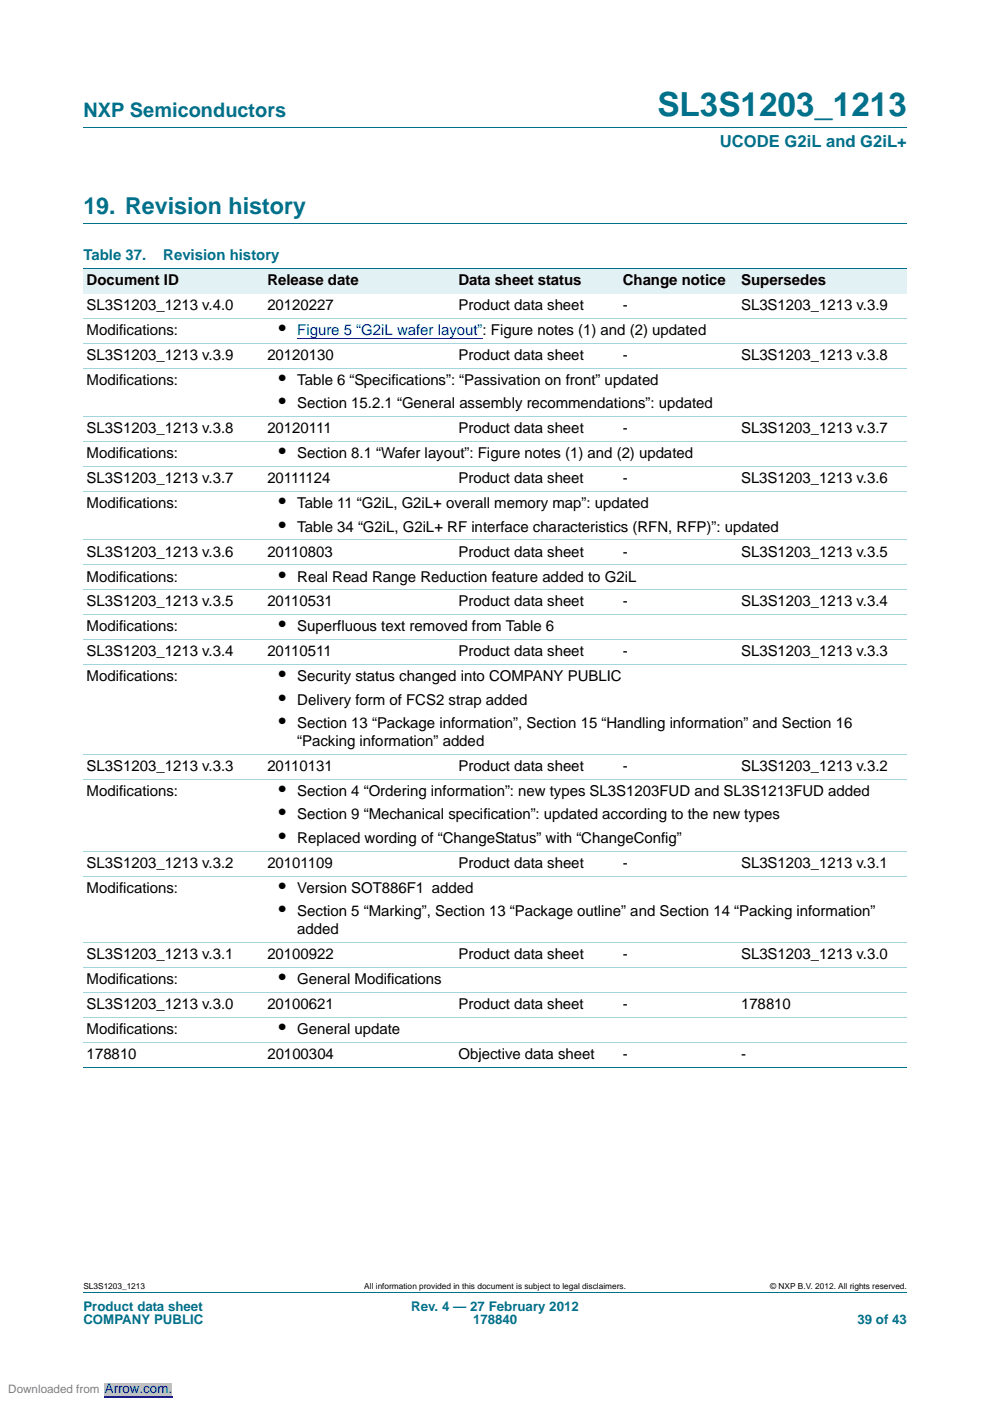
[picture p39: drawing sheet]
<svg xmlns="http://www.w3.org/2000/svg" width="210mm" height="297mm" viewBox="0 0 210 297" stroke-linecap="round" stroke-linejoin="round" font-family="sans-serif">
<defs><g id="words">
<text font-size="7" fill="#00718a" x="139.4" y="24.6">SL3S1203_1213</text>
<text font-size="4.9" fill="#00718a" x="17.7" y="45.4">19. Revision history</text>
<text font-size="4.2" fill="#00718a" x="17.7" y="24.9">NXP Semiconductors</text>
<g font-size="4.2">
<text x="59.1" y="71.1">•</text>
<text x="59.1" y="81.7">•</text>
<text x="59.1" y="86.6">•</text>
<text x="59.1" y="97.2">•</text>
<text x="59.1" y="107.8">•</text>
<text x="59.1" y="112.7">•</text>
<text x="59.1" y="123.3">•</text>
<text x="59.1" y="133.9">•</text>
<text x="59.1" y="144.5">•</text>
<text x="59.1" y="149.4">•</text>
<text x="59.1" y="154.3">•</text>
<text x="59.1" y="168.8">•</text>
<text x="59.1" y="173.7">•</text>
<text x="59.1" y="178.7">•</text>
<text x="59.1" y="189.3">•</text>
<text x="59.1" y="194.2">•</text>
<text x="59.1" y="208.7">•</text>
<text x="59.1" y="219.2">•</text>
</g>
<text font-size="3.5" fill="#00718a" x="152.6" y="31.1">UCODE G2iL and G2iL+</text>
<g font-size="3.2" fill="#00718a">
<text x="17.7" y="55.2">Table 37.</text>
<text x="34.6" y="55.2">Revision history</text>
</g>
<g font-size="3.2">
<text x="18.4" y="65.8">SL3S1203_1213 v.4.0</text>
<text x="18.4" y="60.5">Document ID</text>
<text x="56.7" y="65.8">20120227</text>
<text x="56.7" y="60.5">Release date</text>
<text x="97.2" y="60.5">Data sheet status</text>
<text x="97.2" y="65.8">Product data sheet</text>
<text x="132" y="65.8">-</text>
<text x="132" y="60.5">Change notice</text>
<text x="157.1" y="65.8">SL3S1203_1213 v.3.9</text>
<text x="157.1" y="60.5">Supersedes</text>
<text x="18.4" y="71.1">Modifications:</text>
<text x="18.4" y="76.4">SL3S1203_1213 v.3.9</text>
<text x="56.7" y="76.4">20120130</text>
<text x="97.2" y="76.4">Product data sheet</text>
<text x="132" y="76.4">-</text>
<text x="157.1" y="76.4">SL3S1203_1213 v.3.8</text>
<text x="18.4" y="81.7">Modifications:</text>
<text x="63" y="81.7">Table 6 “Specifications”: “Passivation on front” updated</text>
<text x="63" y="86.6">Section 15.2.1 “General assembly recommendations”: updated</text>
<text x="18.4" y="91.9">SL3S1203_1213 v.3.8</text>
<text x="56.7" y="91.9">20120111</text>
<text x="97.2" y="91.9">Product data sheet</text>
<text x="132" y="91.9">-</text>
<text x="157.1" y="91.9">SL3S1203_1213 v.3.7</text>
<text x="18.4" y="97.2">Modifications:</text>
<text x="63" y="97.2">Section 8.1 “Wafer layout”: Figure notes (1) and (2) updated</text>
<text x="18.4" y="102.5">SL3S1203_1213 v.3.7</text>
<text x="18.4" y="107.8">Modifications:</text>
<text x="56.7" y="102.5">20111124</text>
<text x="63" y="107.8">Table 11 “G2iL, G2iL+ overall memory map”: updated</text>
<text x="97.2" y="102.5">Product data sheet</text>
<text x="132" y="102.5">-</text>
<text x="157.1" y="102.5">SL3S1203_1213 v.3.6</text>
<text x="63" y="112.7">Table 34 “G2iL, G2iL+ RF interface characteristics (RFN, RFP)”: updated</text>
<text x="18.4" y="118">SL3S1203_1213 v.3.6</text>
<text x="56.7" y="118">20110803</text>
<text x="97.2" y="118">Product data sheet</text>
<text x="132" y="118">-</text>
<text x="157.1" y="118">SL3S1203_1213 v.3.5</text>
<text x="18.4" y="123.3">Modifications:</text>
<text x="63" y="123.3">Real Read Range Reduction feature added to G2iL</text>
<text x="18.4" y="128.6">SL3S1203_1213 v.3.5</text>
<text x="56.7" y="128.6">20110531</text>
<text x="97.2" y="128.6">Product data sheet</text>
<text x="132" y="128.6">-</text>
<text x="157.1" y="128.6">SL3S1203_1213 v.3.4</text>
<text x="18.4" y="133.9">Modifications:</text>
<text x="63" y="133.9">Superfluous text removed from Table 6</text>
<text x="18.4" y="139.2">SL3S1203_1213 v.3.4</text>
<text x="56.7" y="139.2">20110511</text>
<text x="97.2" y="139.2">Product data sheet</text>
<text x="132" y="139.2">-</text>
<text x="157.1" y="139.2">SL3S1203_1213 v.3.3</text>
<text x="18.4" y="144.5">Modifications:</text>
<text x="63" y="144.5">Security status changed into COMPANY PUBLIC</text>
<text x="63" y="149.4">Delivery form of FCS2 strap added</text>
<text x="63" y="154.3">Section 13 “Package information”, Section 15 “Handling information” and Section 16</text>
<text x="63" y="158.2">“Packing information” added</text>
<text x="18.4" y="163.5">SL3S1203_1213 v.3.3</text>
<text x="56.7" y="163.5">20110131</text>
<text x="97.2" y="163.5">Product data sheet</text>
<text x="132" y="163.5">-</text>
<text x="157.1" y="163.5">SL3S1203_1213 v.3.2</text>
<text x="18.4" y="168.8">Modifications:</text>
<text x="63" y="168.8">Section 4 “Ordering information”: new types SL3S1203FUD and SL3S1213FUD added</text>
<text x="63" y="173.7">Section 9 “Mechanical specification”: updated according to the new types</text>
<text x="63" y="178.7">Replaced wording of “ChangeStatus” with “ChangeConfig”</text>
<text x="18.4" y="184">SL3S1203_1213 v.3.2</text>
<text x="56.7" y="184">20101109</text>
<text x="97.2" y="184">Product data sheet</text>
<text x="132" y="184">-</text>
<text x="157.1" y="184">SL3S1203_1213 v.3.1</text>
<text x="18.4" y="189.3">Modifications:</text>
<text x="63" y="189.3">Version SOT886F1 added</text>
<text x="63" y="194.2">Section 5 “Marking”, Section 13 “Package outline” and Section 14 “Packing information”</text>
<text x="18.4" y="203.4">SL3S1203_1213 v.3.1</text>
<text x="56.7" y="203.4">20100922</text>
<text x="63" y="198.1">added</text>
<text x="97.2" y="203.4">Product data sheet</text>
<text x="132" y="203.4">-</text>
<text x="157.1" y="203.4">SL3S1203_1213 v.3.0</text>
<text x="18.4" y="208.7">Modifications:</text>
<text x="63" y="208.7">General Modifications</text>
<text x="18.4" y="214">SL3S1203_1213 v.3.0</text>
<text x="56.7" y="214">20100621</text>
<text x="97.2" y="214">Product data sheet</text>
<text x="132" y="214">-</text>
<text x="157.1" y="214">178810</text>
<text x="18.4" y="219.2">Modifications:</text>
<text x="63" y="219.2">General update</text>
<text x="18.4" y="224.5">178810</text>
<text x="56.7" y="224.5">20100304</text>
<text x="97.2" y="224.5">Objective data sheet</text>
<text x="132" y="224.5">-</text>
<text x="157.1" y="224.5">-</text>
</g>
<text font-size="3.2" fill="#00f" x="63" y="71.1">Figure 5 “G2iL wafer layout”: Figure notes (1) and (2) updated</text>
<g font-size="2.8" fill="#00718a">
<text x="17.7" y="277.9">Product data sheet</text>
<text x="17.7" y="280.8">COMPANY PUBLIC</text>
<text x="87.2" y="277.9">Rev. 4 — 27 February 2012</text>
<text x="100.3" y="280.8">178840</text>
<text x="181.8" y="280.8">39 of 43</text>
</g>
<text font-size="2.8" fill="#00f" x="22.2" y="295.3">Arrow.com.</text>
<text font-size="2.5" fill="#808080" x="1.8" y="295.3">Downloaded from</text>
<g font-size="1.8">
<text x="17.7" y="273.3">SL3S1203_1213</text>
<text x="77.2" y="273.3">All information provided in this document is subject to legal disclaimers.</text>
<text x="163.3" y="273.3">© NXP B.V. 2012. All rights reserved.</text>
</g>
</g></defs>
<path d="M17.7 27h174.6M17.7 47.4h174.6M17.7 273.9h174.6" fill="none" stroke="#00718a" stroke-width=".21"/>
<g fill="#e2f1f4">
<path d="M17.7 57h38.3v5.3h-38.3z"/>
<path d="M56 57h40.5v5.3h-40.5z"/>
<path d="M96.5 57h34.8v5.3h-34.8z"/>
<path d="M131.3 57h25.1v5.3h-25.1z"/>
<path d="M156.4 57h35.9v5.3h-35.9z"/>
</g>
<path d="M63 71.8h38.3" fill="none" stroke="#00f" stroke-width=".21"/>
<path d="M101.3 71.7h1v.2h-1z" fill="#00f"/>
<path d="M17.7 57h174.6M17.7 226.3h174.6" fill="none" stroke="#00718a" stroke-width=".21"/>
<g fill="none" stroke="#a5d5dc" stroke-width=".21">
<path d="M17.7 67.5h174.6M17.7 72.8h174.6M17.7 78.1h174.6M17.7 88.4h174.6M17.7 93.7h174.6M17.7 99h174.6M17.7 104.2h174.6M17.7 114.5h174.6M17.7 119.8h174.6M17.7 125.1h174.6M17.7 130.3h174.6M17.7 135.6h174.6"/>
<path d="M17.7 140.9h174.6M17.7 160h174.6M17.7 165.3h174.6M17.7 180.4h174.6M17.7 185.7h174.6M17.7 199.9h174.6M17.7 205.1h174.6M17.7 210.4h174.6M17.7 215.7h174.6M17.7 221h174.6"/>
</g>
<path d="M0 294.6h70.6" fill="none" stroke="#fff" stroke-width="2.5" stroke-linecap="butt"/>
<path d="M22.2 293.3h14.3v2.6h-14.3z" fill="#c0c0c0"/>
<path d="M22.2 296.2h14.3" fill="none" stroke="#00f" stroke-width=".21"/>
<path d="M0 294.6h70.6" fill="none" stroke="#fff" stroke-width="2.5" stroke-linecap="butt"/>
<path d="M22.2 293.3h14.3v2.6h-14.3z" fill="#c0c0c0"/>
<path d="M22.2 296.2h14.3" fill="none" stroke="#00f" stroke-width=".21"/>
<path d="M0 294.6h70.6" fill="none" stroke="#fff" stroke-width="2.5" stroke-linecap="butt"/>
<path d="M22.2 293.3h14.3v2.6h-14.3z" fill="#c0c0c0"/>
<path d="M22.2 296.2h14.3" fill="none" stroke="#00f" stroke-width=".21"/>
<path d="M0 294.6h70.6" fill="none" stroke="#fff" stroke-width="2.5" stroke-linecap="butt"/>
<path d="M22.2 293.3h14.3v2.6h-14.3z" fill="#c0c0c0"/>
<path d="M22.2 296.2h14.3" fill="none" stroke="#00f" stroke-width=".21"/>
<path d="M0 294.6h70.6" fill="none" stroke="#fff" stroke-width="2.5" stroke-linecap="butt"/>
<path d="M22.2 293.3h14.3v2.6h-14.3z" fill="#c0c0c0"/>
<path d="M22.2 296.2h14.3" fill="none" stroke="#00f" stroke-width=".21"/>
<path d="M0 294.6h70.6" fill="none" stroke="#fff" stroke-width="2.5" stroke-linecap="butt"/>
<path d="M22.2 293.3h14.3v2.6h-14.3z" fill="#c0c0c0"/>
<path d="M22.2 296.2h14.3" fill="none" stroke="#00f" stroke-width=".21"/>
<path d="M0 294.6h70.6" fill="none" stroke="#fff" stroke-width="2.5" stroke-linecap="butt"/>
<path d="M22.2 293.3h14.3v2.6h-14.3z" fill="#c0c0c0"/>
<path d="M22.2 296.2h14.3" fill="none" stroke="#00f" stroke-width=".21"/>
<path d="M0 294.6h70.6" fill="none" stroke="#fff" stroke-width="2.5" stroke-linecap="butt"/>
<path d="M22.2 293.3h14.3v2.6h-14.3z" fill="#c0c0c0"/>
<path d="M22.2 296.2h14.3" fill="none" stroke="#00f" stroke-width=".21"/>
<path d="M0 294.6h70.6" fill="none" stroke="#fff" stroke-width="2.5" stroke-linecap="butt"/>
<path d="M22.2 293.3h14.3v2.6h-14.3z" fill="#c0c0c0"/>
<path d="M22.2 296.2h14.3" fill="none" stroke="#00f" stroke-width=".21"/>
<path d="M0 294.6h70.6" fill="none" stroke="#fff" stroke-width="2.5" stroke-linecap="butt"/>
<path d="M22.2 293.3h14.3v2.6h-14.3z" fill="#c0c0c0"/>
<path d="M22.2 296.2h14.3" fill="none" stroke="#00f" stroke-width=".21"/>
<path d="M0 294.6h70.6" fill="none" stroke="#fff" stroke-width="2.5" stroke-linecap="butt"/>
<path d="M22.2 293.3h14.3v2.6h-14.3z" fill="#c0c0c0"/>
<path d="M22.2 296.2h14.3" fill="none" stroke="#00f" stroke-width=".21"/>
<path d="M0 294.6h70.6" fill="none" stroke="#fff" stroke-width="2.5" stroke-linecap="butt"/>
<path d="M22.2 293.3h14.3v2.6h-14.3z" fill="#c0c0c0"/>
<path d="M22.2 296.2h14.3" fill="none" stroke="#00f" stroke-width=".21"/>
<path d="M0 294.6h70.6" fill="none" stroke="#fff" stroke-width="2.5" stroke-linecap="butt"/>
<path d="M22.2 293.3h14.3v2.6h-14.3z" fill="#c0c0c0"/>
<path d="M22.2 296.2h14.3" fill="none" stroke="#00f" stroke-width=".21"/>
<path d="M0 294.6h70.6" fill="none" stroke="#fff" stroke-width="2.5" stroke-linecap="butt"/>
<path d="M22.2 293.3h14.3v2.6h-14.3z" fill="#c0c0c0"/>
<path d="M22.2 296.2h14.3" fill="none" stroke="#00f" stroke-width=".21"/>
<path d="M0 294.6h70.6" fill="none" stroke="#fff" stroke-width="2.5" stroke-linecap="butt"/>
<path d="M22.2 293.3h14.3v2.6h-14.3z" fill="#c0c0c0"/>
<path d="M22.2 296.2h14.3" fill="none" stroke="#00f" stroke-width=".21"/>
<path d="M0 294.6h70.6" fill="none" stroke="#fff" stroke-width="2.5" stroke-linecap="butt"/>
<path d="M22.2 293.3h14.3v2.6h-14.3z" fill="#c0c0c0"/>
<path d="M22.2 296.2h14.3" fill="none" stroke="#00f" stroke-width=".21"/>
<path d="M0 294.6h70.6" fill="none" stroke="#fff" stroke-width="2.5" stroke-linecap="butt"/>
<path d="M22.2 293.3h14.3v2.6h-14.3z" fill="#c0c0c0"/>
<path d="M22.2 296.2h14.3" fill="none" stroke="#00f" stroke-width=".21"/>
<path d="M0 294.6h70.6" fill="none" stroke="#fff" stroke-width="2.5" stroke-linecap="butt"/>
<path d="M22.2 293.3h14.3v2.6h-14.3z" fill="#c0c0c0"/>
<path d="M22.2 296.2h14.3" fill="none" stroke="#00f" stroke-width=".21"/>
<path d="M0 294.6h70.6" fill="none" stroke="#fff" stroke-width="2.5" stroke-linecap="butt"/>
<path d="M22.2 293.3h14.3v2.6h-14.3z" fill="#c0c0c0"/>
<path d="M22.2 296.2h14.3" fill="none" stroke="#00f" stroke-width=".21"/>
<path d="M0 294.6h70.6" fill="none" stroke="#fff" stroke-width="2.5" stroke-linecap="butt"/>
<path d="M22.2 293.3h14.3v2.6h-14.3z" fill="#c0c0c0"/>
<path d="M22.2 296.2h14.3" fill="none" stroke="#00f" stroke-width=".21"/>
<path d="M0 294.6h70.6" fill="none" stroke="#fff" stroke-width="2.5" stroke-linecap="butt"/>
<path d="M22.2 293.3h14.3v2.6h-14.3z" fill="#c0c0c0"/>
<path d="M22.2 296.2h14.3" fill="none" stroke="#00f" stroke-width=".21"/>
<path d="M0 294.6h70.6" fill="none" stroke="#fff" stroke-width="2.5" stroke-linecap="butt"/>
<path d="M22.2 293.3h14.3v2.6h-14.3z" fill="#c0c0c0"/>
<path d="M22.2 296.2h14.3" fill="none" stroke="#00f" stroke-width=".21"/>
<path d="M0 294.6h70.6" fill="none" stroke="#fff" stroke-width="2.5" stroke-linecap="butt"/>
<path d="M22.2 293.3h14.3v2.6h-14.3z" fill="#c0c0c0"/>
<path d="M22.2 296.2h14.3" fill="none" stroke="#00f" stroke-width=".21"/>
<path d="M0 294.6h70.6" fill="none" stroke="#fff" stroke-width="2.5" stroke-linecap="butt"/>
<path d="M22.2 293.3h14.3v2.6h-14.3z" fill="#c0c0c0"/>
<path d="M22.2 296.2h14.3" fill="none" stroke="#00f" stroke-width=".21"/>
<path d="M0 294.6h70.6" fill="none" stroke="#fff" stroke-width="2.5" stroke-linecap="butt"/>
<path d="M22.2 293.3h14.3v2.6h-14.3z" fill="#c0c0c0"/>
<path d="M22.2 296.2h14.3" fill="none" stroke="#00f" stroke-width=".21"/>
<path d="M0 294.6h70.6" fill="none" stroke="#fff" stroke-width="2.5" stroke-linecap="butt"/>
<path d="M22.2 293.3h14.3v2.6h-14.3z" fill="#c0c0c0"/>
<path d="M22.2 296.2h14.3" fill="none" stroke="#00f" stroke-width=".21"/>
<path d="M0 294.6h70.6" fill="none" stroke="#fff" stroke-width="2.5" stroke-linecap="butt"/>
<path d="M22.2 293.3h14.3v2.6h-14.3z" fill="#c0c0c0"/>
<path d="M22.2 296.2h14.3" fill="none" stroke="#00f" stroke-width=".21"/>
<path d="M0 294.6h70.6" fill="none" stroke="#fff" stroke-width="2.5" stroke-linecap="butt"/>
<path d="M22.2 293.3h14.3v2.6h-14.3z" fill="#c0c0c0"/>
<path d="M22.2 296.2h14.3" fill="none" stroke="#00f" stroke-width=".21"/>
<path d="M0 294.6h70.6" fill="none" stroke="#fff" stroke-width="2.5" stroke-linecap="butt"/>
<path d="M22.2 293.3h14.3v2.6h-14.3z" fill="#c0c0c0"/>
<path d="M22.2 296.2h14.3" fill="none" stroke="#00f" stroke-width=".21"/>
<path d="M0 294.6h70.6" fill="none" stroke="#fff" stroke-width="2.5" stroke-linecap="butt"/>
<path d="M22.2 293.3h14.3v2.6h-14.3z" fill="#c0c0c0"/>
<path d="M22.2 296.2h14.3" fill="none" stroke="#00f" stroke-width=".21"/>
<path d="M0 294.6h70.6" fill="none" stroke="#fff" stroke-width="2.5" stroke-linecap="butt"/>
<path d="M22.2 293.3h14.3v2.6h-14.3z" fill="#c0c0c0"/>
<path d="M22.2 296.2h14.3" fill="none" stroke="#00f" stroke-width=".21"/>
<path d="M0 294.6h70.6" fill="none" stroke="#fff" stroke-width="2.5" stroke-linecap="butt"/>
<path d="M22.2 293.3h14.3v2.6h-14.3z" fill="#c0c0c0"/>
<path d="M22.2 296.2h14.3" fill="none" stroke="#00f" stroke-width=".21"/>
<path d="M0 294.6h70.6" fill="none" stroke="#fff" stroke-width="2.5" stroke-linecap="butt"/>
<path d="M22.2 293.3h14.3v2.6h-14.3z" fill="#c0c0c0"/>
<path d="M22.2 296.2h14.3" fill="none" stroke="#00f" stroke-width=".21"/>
<path d="M0 294.6h70.6" fill="none" stroke="#fff" stroke-width="2.5" stroke-linecap="butt"/>
<path d="M22.2 293.3h14.3v2.6h-14.3z" fill="#c0c0c0"/>
<path d="M22.2 296.2h14.3" fill="none" stroke="#00f" stroke-width=".21"/>
<path d="M0 294.6h70.6" fill="none" stroke="#fff" stroke-width="2.5" stroke-linecap="butt"/>
<path d="M22.2 293.3h14.3v2.6h-14.3z" fill="#c0c0c0"/>
<path d="M22.2 296.2h14.3" fill="none" stroke="#00f" stroke-width=".21"/>
<path d="M0 294.6h70.6" fill="none" stroke="#fff" stroke-width="2.5" stroke-linecap="butt"/>
<path d="M22.2 293.3h14.3v2.6h-14.3z" fill="#c0c0c0"/>
<path d="M22.2 296.2h14.3" fill="none" stroke="#00f" stroke-width=".21"/>
<path d="M0 294.6h70.6" fill="none" stroke="#fff" stroke-width="2.5" stroke-linecap="butt"/>
<path d="M22.2 293.3h14.3v2.6h-14.3z" fill="#c0c0c0"/>
<path d="M22.2 296.2h14.3" fill="none" stroke="#00f" stroke-width=".21"/>
<path d="M0 294.6h70.6" fill="none" stroke="#fff" stroke-width="2.5" stroke-linecap="butt"/>
<path d="M22.2 293.3h14.3v2.6h-14.3z" fill="#c0c0c0"/>
<path d="M22.2 296.2h14.3" fill="none" stroke="#00f" stroke-width=".21"/>
<path d="M0 294.6h70.6" fill="none" stroke="#fff" stroke-width="2.5" stroke-linecap="butt"/>
<path d="M22.2 293.3h14.3v2.6h-14.3z" fill="#c0c0c0"/>
<path d="M22.2 296.2h14.3" fill="none" stroke="#00f" stroke-width=".21"/>
<use href="#words"/>
</svg>
